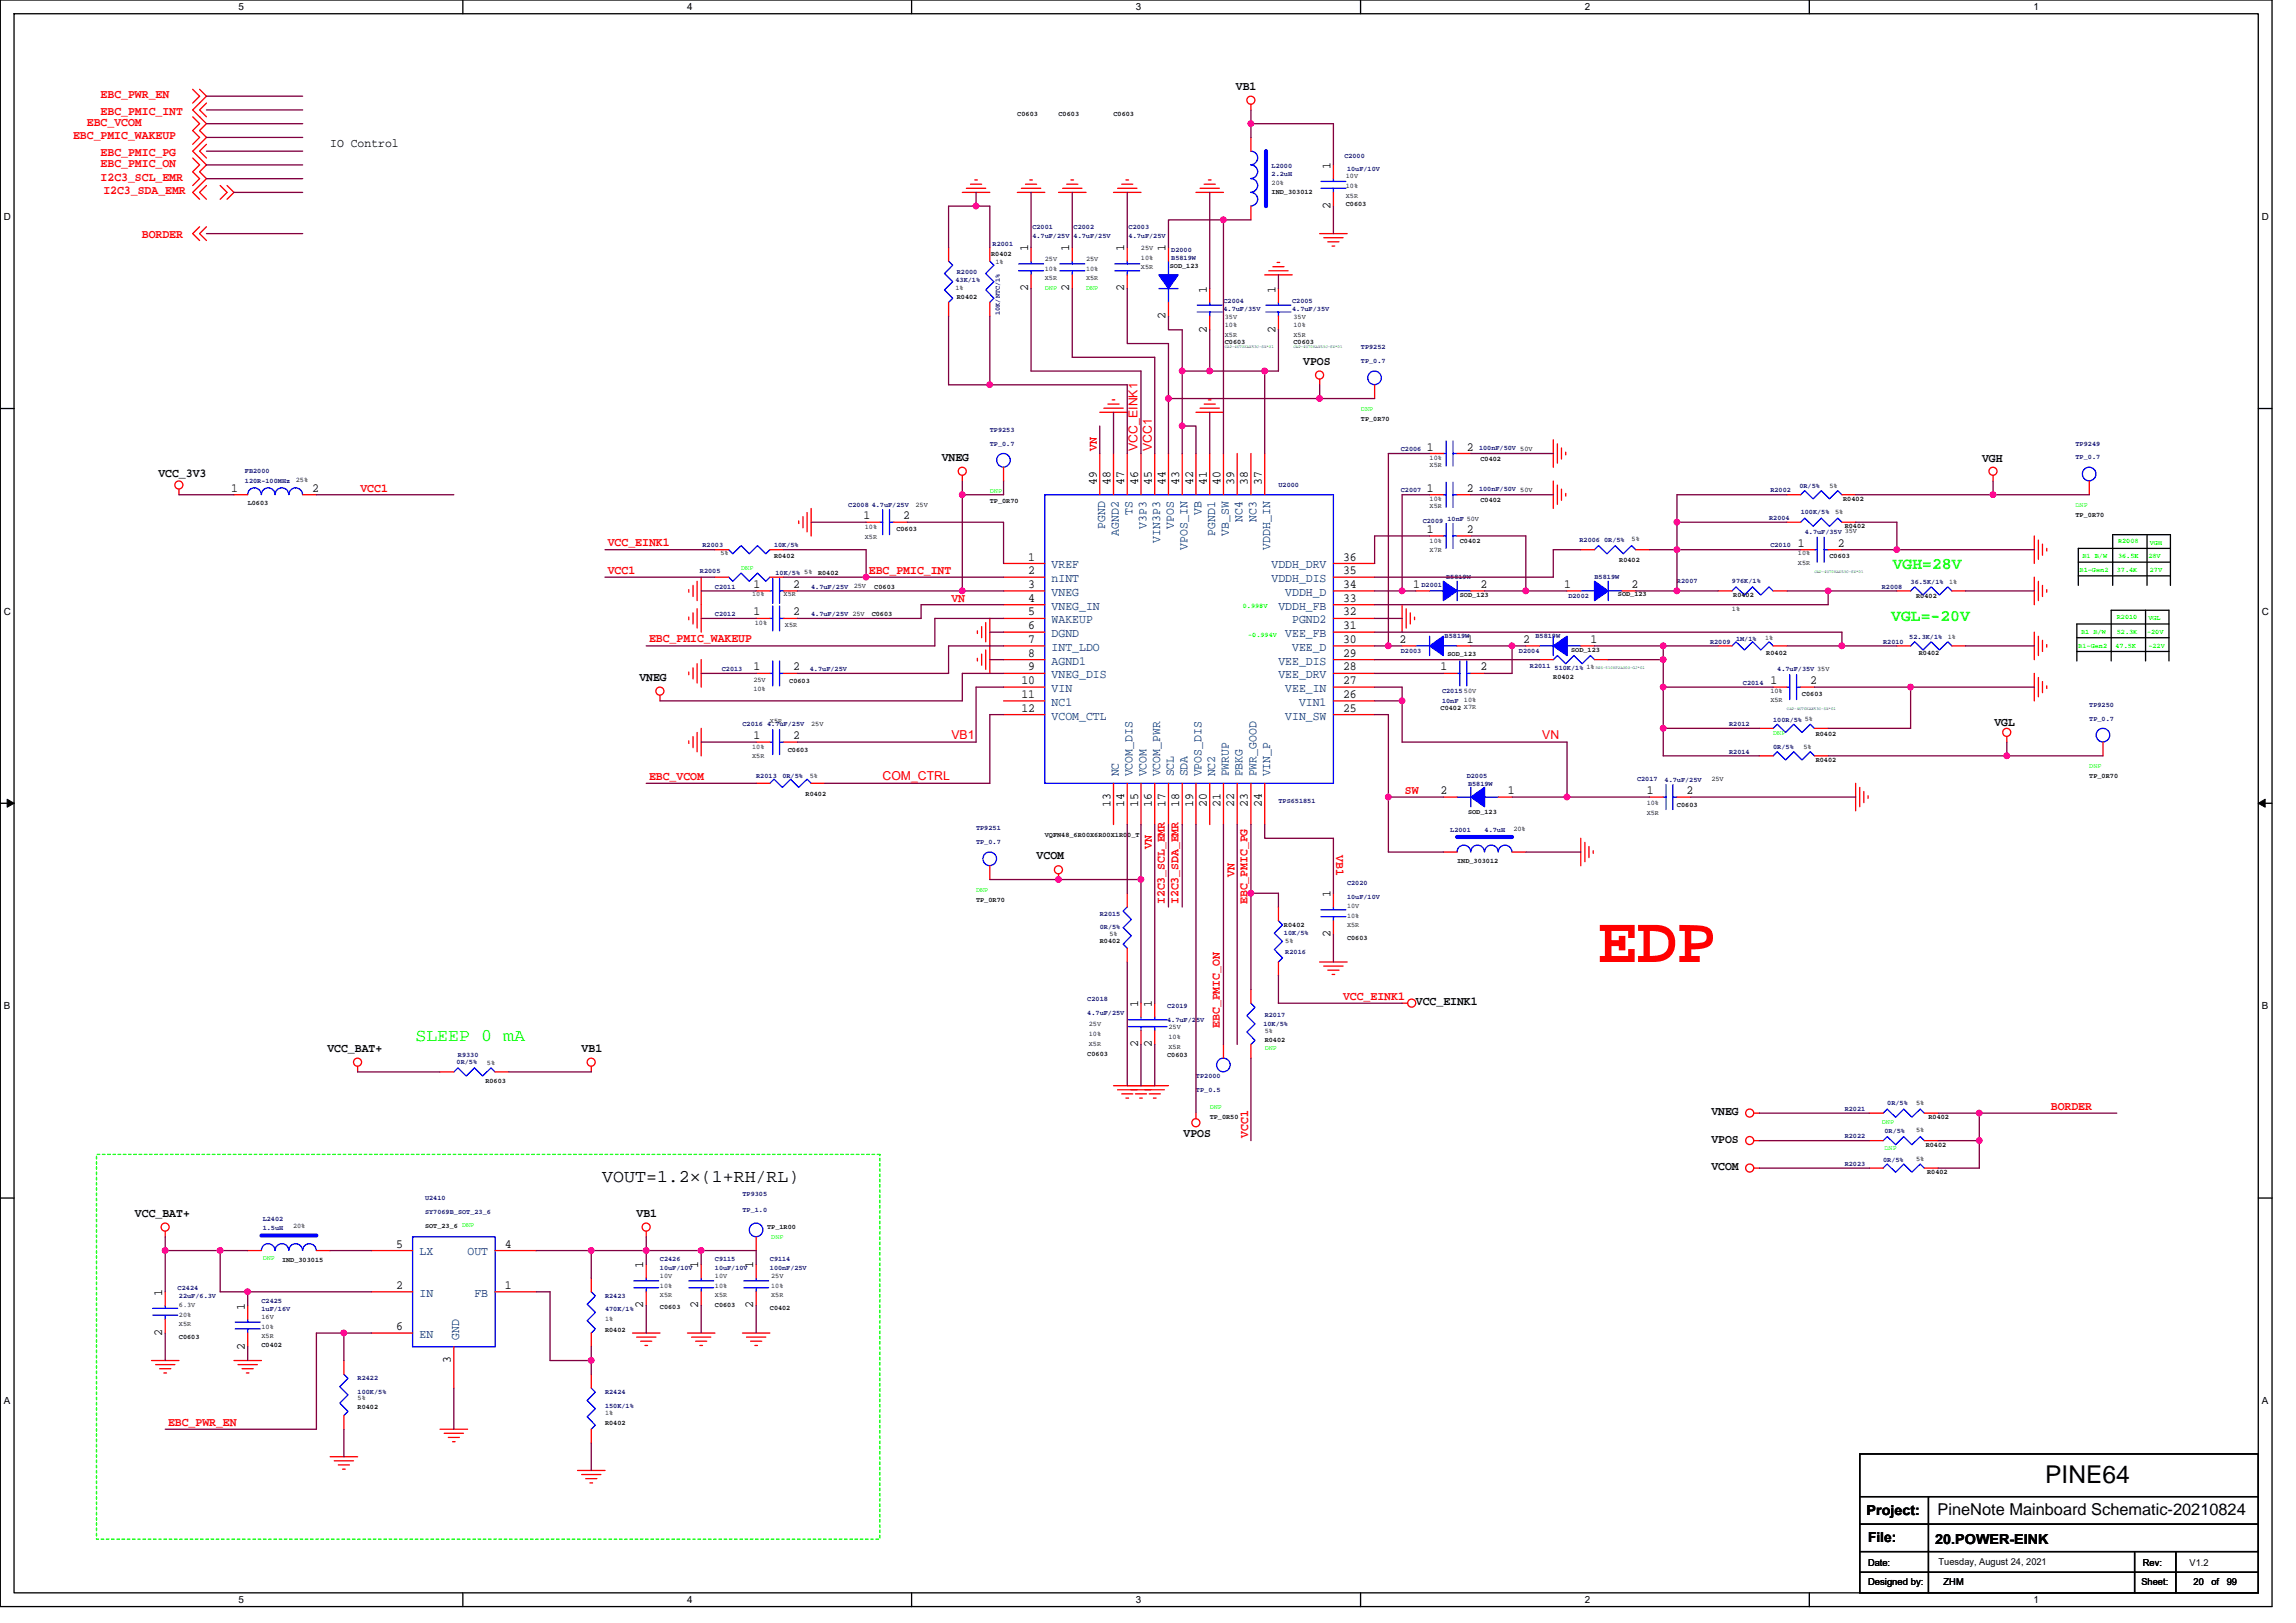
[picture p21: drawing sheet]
<svg xmlns="http://www.w3.org/2000/svg" width="297mm" height="210mm" viewBox="0 0 297 210" stroke-linecap="round" stroke-linejoin="round" font-family="sans-serif">
<defs><g id="words">
<text font-size="8.5" fill="#f00" x="206.6" y="124.5">EDP</text>
<text font-size="3.2" x="264.6" y="191.9">PINE64</text>
<text font-size="2.3" fill="#0f0" x="53.7" y="134.7">SLEEP 0 mA</text>
<text font-size="2.3" x="77.9" y="153">VOUT=1.2×(1+RH/RL)</text>
<g font-size="2.1" fill="#0f0">
<text x="244.9" y="73.6">VGH=28V</text>
<text x="244.7" y="80.4">VGL=-20V</text>
</g>
<text font-size="2.1" x="250.7" y="196">PineNote Mainboard Schematic-20210824</text>
<g font-size="1.8">
<text x="241.5" y="196">Project:</text>
<text x="241.7" y="199.5">File:</text>
<text x="250.4" y="199.7">20.POWER-EINK</text>
</g>
<g font-size="1.6">
<text x="159.9" y="11.6">VB1</text>
<text x="42.7" y="19">IO Control</text>
<text x="172.1" y="21.9" transform="rotate(-90 172.1 21.9)">1</text>
<text x="172.1" y="27" transform="rotate(-90 172.1 27)">2</text>
<text x="133" y="32.5" transform="rotate(-90 133 32.5)">1</text>
<text x="138.3" y="32.5" transform="rotate(-90 138.3 32.5)">1</text>
<text x="145.5" y="32.5" transform="rotate(-90 145.5 32.5)">1</text>
<text x="150.8" y="32.5" transform="rotate(-90 150.8 32.5)">1</text>
<text x="133" y="37.7" transform="rotate(-90 133 37.7)">2</text>
<text x="138.3" y="37.7" transform="rotate(-90 138.3 37.7)">2</text>
<text x="145.5" y="37.7" transform="rotate(-90 145.5 37.7)">2</text>
<text x="150.8" y="41.3" transform="rotate(-90 150.8 41.3)">2</text>
<text x="156.1" y="37.9" transform="rotate(-90 156.1 37.9)">1</text>
<text x="165" y="37.9" transform="rotate(-90 165 37.9)">1</text>
<text x="156.1" y="43" transform="rotate(-90 156.1 43)">2</text>
<text x="165" y="43" transform="rotate(-90 165 43)">2</text>
<text x="168.6" y="47.2">VPOS</text>
<text x="121.8" y="59.6">VNEG</text>
<text x="184.6" y="58.3">1</text>
<text x="189.8" y="58.3">2</text>
<text x="256.4" y="59.8">VGH</text>
<text x="20.5" y="61.8">VCC_3V3</text>
<text x="29.9" y="63.6">1</text>
<text x="40.4" y="63.6">2</text>
<text x="141.9" y="62.8" transform="rotate(-90 141.9 62.8)">49</text>
<text x="143.7" y="62.8" transform="rotate(-90 143.7 62.8)">48</text>
<text x="145.5" y="62.8" transform="rotate(-90 145.5 62.8)">47</text>
<text x="147.2" y="62.8" transform="rotate(-90 147.2 62.8)">46</text>
<text x="149" y="62.8" transform="rotate(-90 149 62.8)">45</text>
<text x="150.8" y="62.8" transform="rotate(-90 150.8 62.8)">44</text>
<text x="152.6" y="62.8" transform="rotate(-90 152.6 62.8)">43</text>
<text x="154.3" y="62.8" transform="rotate(-90 154.3 62.8)">42</text>
<text x="156.1" y="62.8" transform="rotate(-90 156.1 62.8)">41</text>
<text x="157.9" y="62.8" transform="rotate(-90 157.9 62.8)">40</text>
<text x="159.7" y="62.8" transform="rotate(-90 159.7 62.8)">39</text>
<text x="161.5" y="62.8" transform="rotate(-90 161.5 62.8)">38</text>
<text x="163.2" y="62.8" transform="rotate(-90 163.2 62.8)">37</text>
<text x="184.6" y="63.6">1</text>
<text x="189.8" y="63.6">2</text>
<text x="111.7" y="67.2">1</text>
<text x="116.9" y="67.2">2</text>
<text x="184.6" y="69">1</text>
<text x="189.8" y="69">2</text>
<text x="232.6" y="70.7">1</text>
<text x="237.8" y="70.7">2</text>
<text x="97.5" y="76.1">1</text>
<text x="102.6" y="76.1">2</text>
<text x="133" y="72.5">1</text>
<text x="133" y="74.3">2</text>
<text x="133" y="76.1">3</text>
<text x="133" y="77.9">4</text>
<text x="173.8" y="74.3">35</text>
<text x="173.8" y="72.5">36</text>
<text x="173.8" y="77.9">33</text>
<text x="173.8" y="76.1">34</text>
<text x="182.8" y="76.1">1</text>
<text x="191.5" y="76.1">2</text>
<text x="202.4" y="76.1">1</text>
<text x="211.1" y="76.1">2</text>
<text x="97.5" y="79.6">1</text>
<text x="102.6" y="79.6">2</text>
<text x="133" y="79.6">5</text>
<text x="133" y="81.4">6</text>
<text x="133" y="83.2">7</text>
<text x="173.8" y="83.2">30</text>
<text x="173.8" y="81.4">31</text>
<text x="173.8" y="79.6">32</text>
<text x="181" y="83.2">2</text>
<text x="189.8" y="83.2">1</text>
<text x="197" y="83.2">2</text>
<text x="205.8" y="83.2">1</text>
<text x="82.7" y="88.1">VNEG</text>
<text x="97.5" y="86.7">1</text>
<text x="102.6" y="86.7">2</text>
<text x="132.1" y="88.5">10</text>
<text x="133" y="85">8</text>
<text x="133" y="86.7">9</text>
<text x="173.8" y="88.5">27</text>
<text x="173.8" y="86.7">28</text>
<text x="173.8" y="85">29</text>
<text x="186.4" y="86.7">1</text>
<text x="191.5" y="86.7">2</text>
<text x="229" y="88.5">1</text>
<text x="234.2" y="88.5">2</text>
<text x="97.5" y="95.6">1</text>
<text x="102.6" y="95.6">2</text>
<text x="132.1" y="90.3">11</text>
<text x="132.1" y="92.1">12</text>
<text x="173.8" y="92.1">25</text>
<text x="173.8" y="90.3">26</text>
<text x="258" y="93.9">VGL</text>
<text x="143.7" y="104.4" transform="rotate(-90 143.7 104.4)">13</text>
<text x="145.5" y="104.4" transform="rotate(-90 145.5 104.4)">14</text>
<text x="147.2" y="104.4" transform="rotate(-90 147.2 104.4)">15</text>
<text x="149" y="104.4" transform="rotate(-90 149 104.4)">16</text>
<text x="150.8" y="104.4" transform="rotate(-90 150.8 104.4)">17</text>
<text x="152.6" y="104.4" transform="rotate(-90 152.6 104.4)">18</text>
<text x="154.3" y="104.4" transform="rotate(-90 154.3 104.4)">19</text>
<text x="156.1" y="104.4" transform="rotate(-90 156.1 104.4)">20</text>
<text x="157.9" y="104.4" transform="rotate(-90 157.9 104.4)">21</text>
<text x="159.7" y="104.4" transform="rotate(-90 159.7 104.4)">22</text>
<text x="161.5" y="104.4" transform="rotate(-90 161.5 104.4)">23</text>
<text x="163.2" y="104.4" transform="rotate(-90 163.2 104.4)">24</text>
<text x="186.4" y="102.7">2</text>
<text x="195.1" y="102.7">1</text>
<text x="213" y="102.7">1</text>
<text x="218.2" y="102.7">2</text>
<text x="134.1" y="111.2">VCOM</text>
<text x="172.1" y="116.1" transform="rotate(-90 172.1 116.1)">1</text>
<text x="172.1" y="121.3" transform="rotate(-90 172.1 121.3)">2</text>
<text x="147.2" y="130.3" transform="rotate(-90 147.2 130.3)">1</text>
<text x="149" y="130.3" transform="rotate(-90 149 130.3)">1</text>
<text x="183.2" y="130">VCC_EINK1</text>
<text x="42.4" y="136.1">VCC_BAT+</text>
<text x="75.2" y="136.1">VB1</text>
<text x="147.2" y="135.5" transform="rotate(-90 147.2 135.5)">2</text>
<text x="149" y="135.5" transform="rotate(-90 149 135.5)">2</text>
<text x="153.1" y="147.1">VPOS</text>
<text x="221.4" y="147.8">VPOS</text>
<text x="221.4" y="144.3">VNEG</text>
<text x="221.4" y="151.4">VCOM</text>
<text x="17.5" y="157.4">VCC_BAT+</text>
<text x="51.2" y="161.4">5</text>
<text x="65.3" y="161.4">4</text>
<text x="82.4" y="157.4">VB1</text>
<text x="21" y="167.7" transform="rotate(-90 21 167.7)">1</text>
<text x="51.2" y="166.8">2</text>
<text x="65.3" y="166.8">1</text>
<text x="83.2" y="164.1" transform="rotate(-90 83.2 164.1)">1</text>
<text x="90.3" y="164.1" transform="rotate(-90 90.3 164.1)">1</text>
<text x="97.4" y="164.1" transform="rotate(-90 97.4 164.1)">1</text>
<text x="21" y="172.8" transform="rotate(-90 21 172.8)">2</text>
<text x="31.7" y="169.4" transform="rotate(-90 31.7 169.4)">1</text>
<text x="51.2" y="172.1">6</text>
<text x="83.2" y="169.3" transform="rotate(-90 83.2 169.3)">2</text>
<text x="90.3" y="169.3" transform="rotate(-90 90.3 169.3)">2</text>
<text x="97.4" y="169.3" transform="rotate(-90 97.4 169.3)">2</text>
<text x="31.7" y="174.6" transform="rotate(-90 31.7 174.6)">2</text>
<text x="58.3" y="176.4" transform="rotate(-90 58.3 176.4)">3</text>
</g>
<g font-size="1.6" fill="#f00">
<text x="11.2" y="16.3">EBC_VCOM</text>
<text x="13" y="12.7">EBC_PWR_EN</text>
<text x="13" y="14.8">EBC_PMIC_INT</text>
<text x="9.5" y="18">EBC_PMIC_WAKEUP</text>
<text x="13" y="21.6">EBC_PMIC_ON</text>
<text x="13" y="23.4">I2C3_SCL_EMR</text>
<text x="13" y="20.2">EBC_PMIC_PG</text>
<text x="13.4" y="25.1">I2C3_SDA_EMR</text>
<text x="18.3" y="30.8">BORDER</text>
<text x="141.9" y="58.3" transform="rotate(-90 141.9 58.3)">VN</text>
<text x="147.1" y="58.3" transform="rotate(-90 147.1 58.3)">VCC_EINK1</text>
<text x="149" y="58.3" transform="rotate(-90 149 58.3)">VCC1</text>
<text x="46.6" y="63.6">VCC1</text>
<text x="78.6" y="70.7">VCC_EINK1</text>
<text x="78.6" y="74.3">VCC1</text>
<text x="112.4" y="74.2">EBC_PMIC_INT</text>
<text x="123.1" y="77.9">VN</text>
<text x="84" y="83.1">EBC_PMIC_WAKEUP</text>
<text x="123.1" y="95.7">VB1</text>
<text x="199.5" y="95.7">VN</text>
<text x="84" y="100.9">EBC_VCOM</text>
<text x="114.2" y="100.9">COM_CTRL</text>
<text x="181.8" y="102.8">SW</text>
<text x="149" y="109.9" transform="rotate(-90 149 109.9)">VN</text>
<text x="159.7" y="113.4" transform="rotate(-90 159.7 113.4)">VN</text>
<text x="172.9" y="110.6" transform="rotate(90 172.9 110.6)">VB1</text>
<text x="150.7" y="117" transform="rotate(-90 150.7 117)">I2C3_SCL_EMR</text>
<text x="152.5" y="117" transform="rotate(-90 152.5 117)">I2C3_SDA_EMR</text>
<text x="161.4" y="117" transform="rotate(-90 161.4 117)">EBC_PMIC_PG</text>
<text x="173.8" y="129.3">VCC_EINK1</text>
<text x="157.8" y="133" transform="rotate(-90 157.8 133)">EBC_PMIC_ON</text>
<text x="265.3" y="143.7">BORDER</text>
<text x="161.5" y="147.2" transform="rotate(-90 161.5 147.2)">VCC1</text>
<text x="21.7" y="184.4">EBC_PWR_EN</text>
</g>
<g font-size="1.6" fill="#004080">
<text x="143" y="68.5" transform="rotate(-90 143 68.5)">PGND</text>
<text x="144.8" y="69.3" transform="rotate(-90 144.8 69.3)">AGND2</text>
<text x="146.5" y="66.7" transform="rotate(-90 146.5 66.7)">TS</text>
<text x="148.3" y="68.5" transform="rotate(-90 148.3 68.5)">V3P3</text>
<text x="150.1" y="70.2" transform="rotate(-90 150.1 70.2)">VIN3P3</text>
<text x="151.9" y="68.5" transform="rotate(-90 151.9 68.5)">VPOS</text>
<text x="153.6" y="71.1" transform="rotate(-90 153.6 71.1)">VPOS_IN</text>
<text x="155.4" y="66.7" transform="rotate(-90 155.4 66.7)">VB</text>
<text x="157.2" y="69.3" transform="rotate(-90 157.2 69.3)">PGND1</text>
<text x="159" y="69.3" transform="rotate(-90 159 69.3)">VB_SW</text>
<text x="160.8" y="67.6" transform="rotate(-90 160.8 67.6)">NC4</text>
<text x="162.5" y="67.6" transform="rotate(-90 162.5 67.6)">NC3</text>
<text x="164.3" y="71.1" transform="rotate(-90 164.3 71.1)">VDDH_IN</text>
<text x="136.1" y="73.5">VREF</text>
<text x="136.1" y="75.3">nINT</text>
<text x="136.1" y="77.1">VNEG</text>
<text x="164.5" y="75.3">VDDH_DIS</text>
<text x="164.5" y="73.5">VDDH_DRV</text>
<text x="166.3" y="77.1">VDDH_D</text>
<text x="136.1" y="78.9">VNEG_IN</text>
<text x="136.1" y="80.6">WAKEUP</text>
<text x="136.1" y="82.4">DGND</text>
<text x="165.4" y="78.9">VDDH_FB</text>
<text x="166.3" y="82.4">VEE_FB</text>
<text x="167.2" y="80.6">PGND2</text>
<text x="136.1" y="84.2">INT_LDO</text>
<text x="136.1" y="86">AGND1</text>
<text x="136.1" y="87.8">VNEG_DIS</text>
<text x="136.1" y="89.5">VIN</text>
<text x="165.4" y="87.8">VEE_DRV</text>
<text x="165.4" y="86">VEE_DIS</text>
<text x="166.3" y="89.5">VEE_IN</text>
<text x="167.2" y="84.2">VEE_D</text>
<text x="136.1" y="91.3">NC1</text>
<text x="136.1" y="93.1">VCOM_CTL</text>
<text x="166.3" y="93.1">VIN_SW</text>
<text x="168.1" y="91.3">VIN1</text>
<text x="144.8" y="100.5" transform="rotate(-90 144.8 100.5)">NC</text>
<text x="146.5" y="100.5" transform="rotate(-90 146.5 100.5)">VCOM_DIS</text>
<text x="148.3" y="100.5" transform="rotate(-90 148.3 100.5)">VCOM</text>
<text x="150.1" y="100.5" transform="rotate(-90 150.1 100.5)">VCOM_PWR</text>
<text x="151.9" y="100.5" transform="rotate(-90 151.9 100.5)">SCL</text>
<text x="153.6" y="100.5" transform="rotate(-90 153.6 100.5)">SDA</text>
<text x="155.4" y="100.5" transform="rotate(-90 155.4 100.5)">VPOS_DIS</text>
<text x="157.2" y="100.5" transform="rotate(-90 157.2 100.5)">NC2</text>
<text x="159" y="100.5" transform="rotate(-90 159 100.5)">PWRUP</text>
<text x="160.8" y="100.5" transform="rotate(-90 160.8 100.5)">PBKG</text>
<text x="162.5" y="100.5" transform="rotate(-90 162.5 100.5)">PWR_GOOD</text>
<text x="164.3" y="100.5" transform="rotate(-90 164.3 100.5)">VIN_P</text>
<text x="54.3" y="162.4">LX</text>
<text x="54.3" y="167.8">IN</text>
<text x="60.5" y="162.4">OUT</text>
<text x="61.4" y="167.8">FB</text>
<text x="54.3" y="173.1">EN</text>
<text x="59.4" y="173.4" transform="rotate(-90 59.4 173.4)">GND</text>
</g>
<g font-size="1.3">
<text x="30.8" y="1.3">5</text>
<text x="88.9" y="1.3">4</text>
<text x="147" y="1.3">3</text>
<text x="205" y="1.3">2</text>
<text x="263.1" y="1.3">1</text>
<text x=".5" y="28.4">D</text>
<text x="292.6" y="28.4">D</text>
<text x=".5" y="79.5">C</text>
<text x="292.6" y="79.5">C</text>
<text x=".5" y="130.6">B</text>
<text x="292.6" y="130.6">B</text>
<text x=".5" y="181.7">A</text>
<text x="292.6" y="181.7">A</text>
<text x="30.8" y="207.4">5</text>
<text x="88.9" y="207.4">4</text>
<text x="147" y="207.4">3</text>
<text x="205" y="207.4">2</text>
<text x="263.1" y="207.4">1</text>
</g>
<g font-size="1.2">
<text x="241.7" y="202.6">Date:</text>
<text x="250.8" y="202.5">Tuesday, August 24, 2021</text>
<text x="277.2" y="202.6">Rev:</text>
<text x="283.3" y="202.6">V1.2</text>
<text x="241.7" y="205.1">Designed by:</text>
<text x="251.5" y="205.1">ZHM</text>
<text x="277" y="205.1">Sheet:</text>
<text x="283.8" y="205.1">20</text>
<text x="286.1" y="205.1">of</text>
<text x="288.1" y="205.1">99</text>
</g>
<g font-size=".9">
<text x="131.6" y="15">C0603</text>
<text x="136.9" y="15">C0603</text>
<text x="144.1" y="15">C0603</text>
<text x="164.5" y="24">20%</text>
<text x="174.1" y="23.1">10V</text>
<text x="164.5" y="25.1">IND_303012</text>
<text x="174.1" y="26.7">C0603</text>
<text x="174.1" y="24.3">10%</text>
<text x="174.1" y="25.6">X5R</text>
<text x="128.2" y="33.1">R0402</text>
<text x="128.8" y="34.1">1%</text>
<text x="135.2" y="33.8">25V</text>
<text x="135.2" y="35">10%</text>
<text x="140.5" y="33.8">25V</text>
<text x="140.5" y="35">10%</text>
<text x="147.6" y="32.3">25V</text>
<text x="147.6" y="33.6">10%</text>
<text x="147.6" y="34.8">X5R</text>
<text x="151.3" y="34.7">SOD_123</text>
<text x="123.6" y="37.5">1%</text>
<text x="123.8" y="38.6">R0402</text>
<text x="135.2" y="36.3">X5R</text>
<text x="140.5" y="36.3">X5R</text>
<text x="158.5" y="41.2">35V</text>
<text x="167.3" y="41.2">35V</text>
<text x="158.5" y="44.5">C0603</text>
<text x="158.5" y="42.3">10%</text>
<text x="158.5" y="43.5">X5R</text>
<text x="167.3" y="44.5">C0603</text>
<text x="167.3" y="42.3">10%</text>
<text x="167.3" y="43.5">X5R</text>
<text x="176.1" y="54.5">TP_0R70</text>
<text x="185" y="59.5">10%</text>
<text x="191.5" y="59.6">C0402</text>
<text x="32" y="65.3">L0603</text>
<text x="38.3" y="62.4">25%</text>
<text x="118.4" y="65.6">25V</text>
<text x="128.1" y="65.1">TP_0R70</text>
<text x="185" y="64.9">10%</text>
<text x="185" y="65.8">X5R</text>
<text x="185" y="60.4">X5R</text>
<text x="191.5" y="64.9">C0402</text>
<text x="236.7" y="63.1">5%</text>
<text x="238.5" y="64.8">R0402</text>
<text x="93.2" y="71.8">5%</text>
<text x="111.9" y="68.4">10%</text>
<text x="111.9" y="69.7">X5R</text>
<text x="116" y="68.7">C0603</text>
<text x="185" y="70.2">10%</text>
<text x="185" y="71.5">X7R</text>
<text x="188.9" y="70.3">C0402</text>
<text x="211.1" y="70">5%</text>
<text x="232.6" y="71.8">10%</text>
<text x="237.4" y="66.5">5%</text>
<text x="238.7" y="68.3">R0402</text>
<text x="268.5" y="66.9">TP_0R70</text>
<text x="97.3" y="77.2">10%</text>
<text x="100.1" y="72.2">R0402</text>
<text x="101.4" y="77.2">X5R</text>
<text x="105.8" y="74.4">R0402</text>
<text x="110.4" y="76.1">25V</text>
<text x="113.1" y="76.2">C0603</text>
<text x="188.9" y="77.2">SOD_123</text>
<text x="209.3" y="77">SOD_123</text>
<text x="209.5" y="72.8">R0402</text>
<text x="224.2" y="77.2">R0402</text>
<text x="232.6" y="73.1">X5R</text>
<text x="236.7" y="72.2">C0603</text>
<text x="247.9" y="77.4">R0402</text>
<text x="252.2" y="75.5">1%</text>
<text x="97.7" y="80.9">10%</text>
<text x="101.6" y="81.1">X5R</text>
<text x="112.8" y="79.7">C0603</text>
<text x="224.1" y="79.1">1%</text>
<text x="228.3" y="82.8">1%</text>
<text x="252" y="82.7">1%</text>
<text x="97.5" y="88.2">25V</text>
<text x="97.5" y="89.4">10%</text>
<text x="102.1" y="88.4">C0603</text>
<text x="187.3" y="84.9">SOD_123</text>
<text x="189.4" y="89.6">50V</text>
<text x="201" y="87.9">R0402</text>
<text x="203.3" y="84.3">SOD_123</text>
<text x="228.5" y="84.7">R0402</text>
<text x="229" y="89.6">10%</text>
<text x="248.2" y="84.7">R0402</text>
<text x="99.6" y="93.5">X5R</text>
<text x="104.9" y="93.9">25V</text>
<text x="186.4" y="91.8">C0402 X7R</text>
<text x="189.4" y="90.8">10%</text>
<text x="229" y="90.8">X5R</text>
<text x="233.1" y="90">C0603</text>
<text x="234.9" y="95.2">R0402</text>
<text x="97.3" y="96.9">10%</text>
<text x="97.3" y="98.1">X5R</text>
<text x="101.9" y="97.3">C0603</text>
<text x="104.8" y="100.6">5%</text>
<text x="221.4" y="101">25V</text>
<text x="233.3" y="96.9">5%</text>
<text x="234.9" y="98.6">R0402</text>
<text x="270.3" y="100.7">TP_0R70</text>
<text x="104.2" y="103">R0402</text>
<text x="189.9" y="105.3">SOD_123</text>
<text x="195.8" y="107.5">20%</text>
<text x="213" y="104.2">10%</text>
<text x="213" y="105.4">X5R</text>
<text x="217" y="104.4">C0603</text>
<text x="135.2" y="108.3">VQFN48_6R00X6R00X1R00_T</text>
<text x="188.5" y="111.7">IND_303012</text>
<text x="126.3" y="116.7">TP_0R70</text>
<text x="166.1" y="119.9">R0402</text>
<text x="174.3" y="117.5">10V</text>
<text x="174.3" y="118.8">10%</text>
<text x="174.3" y="120">X5R</text>
<text x="142.3" y="122">R0402</text>
<text x="143.5" y="121.1">5%</text>
<text x="166.3" y="122">5%</text>
<text x="174.3" y="121.7">C0603</text>
<text x="63" y="137.8">5%</text>
<text x="140.7" y="136.6">C0603</text>
<text x="140.9" y="132.8">25V</text>
<text x="140.9" y="134">10%</text>
<text x="140.9" y="135.3">X5R</text>
<text x="151" y="136.8">C0603</text>
<text x="151.2" y="133.2">25V</text>
<text x="151.2" y="134.4">10%</text>
<text x="151.2" y="135.7">X5R</text>
<text x="163.6" y="134.8">R0402</text>
<text x="163.6" y="133.7">5%</text>
<text x="62.8" y="140.2">R0603</text>
<text x="247.9" y="142.9">5%</text>
<text x="156.5" y="144.8">TP_0R50</text>
<text x="247.9" y="146.5">5%</text>
<text x="249.1" y="148.3">R0402</text>
<text x="249.5" y="144.8">R0402</text>
<text x="247.9" y="150.2">5%</text>
<text x="249.3" y="151.9">R0402</text>
<text x="37.9" y="158.9">20%</text>
<text x="55" y="158.8">SOT_23_6 DNP</text>
<text x="99.2" y="159">TP_1R00</text>
<text x="36.5" y="163.3">IND_303015</text>
<text x="85.4" y="165.3">10V</text>
<text x="85.4" y="166.6">10%</text>
<text x="85.4" y="167.8">X5R</text>
<text x="92.5" y="165.3">10V</text>
<text x="92.5" y="166.6">10%</text>
<text x="92.5" y="167.8">X5R</text>
<text x="99.8" y="165.3">25V</text>
<text x="99.8" y="166.6">10%</text>
<text x="99.8" y="167.8">X5R</text>
<text x="23.2" y="173.2">C0603</text>
<text x="23.2" y="169.1">6.3V</text>
<text x="23.2" y="170.3">20%</text>
<text x="23.2" y="171.6">X5R</text>
<text x="33.8" y="170.7">16V</text>
<text x="33.8" y="171.9">10%</text>
<text x="33.8" y="173.2">X5R</text>
<text x="78.3" y="172.3">R0402</text>
<text x="78.3" y="170.9">1%</text>
<text x="85.4" y="169.3">C0603</text>
<text x="92.5" y="169.1">C0603</text>
<text x="99.6" y="169.5">C0402</text>
<text x="33.8" y="174.3">C0402</text>
<text x="46.3" y="182.3">R0402</text>
<text x="46.3" y="181.2">5%</text>
<text x="78.3" y="184.4">R0402</text>
<text x="78.3" y="183.1">1%</text>
</g>
<g font-size=".9" fill="#000080">
<text x="164.5" y="21.7">L2000</text>
<text x="164.5" y="22.8">2.2uH</text>
<text x="173.9" y="20.5">C2000</text>
<text x="174.3" y="22.1">10uF/10V</text>
<text x="133.6" y="29.6">C2001</text>
<text x="138.9" y="29.6">C2002</text>
<text x="146" y="29.6">C2003</text>
<text x="123.8" y="35.4">R2000</text>
<text x="128.4" y="31.9">R2001</text>
<text x="133.6" y="30.8">4.7uF/25V</text>
<text x="138.9" y="30.8">4.7uF/25V</text>
<text x="146" y="30.8">4.7uF/25V</text>
<text x="151.5" y="32.6">D2000</text>
<text x="151.5" y="33.7">B5819W</text>
<text x="123.6" y="36.5">43K/1%</text>
<text x="129.3" y="40.7" transform="rotate(-90 129.3 40.7)">10K/NTC/1%</text>
<text x="158.3" y="39.2">C2004</text>
<text x="158.3" y="40.2">4.7uF/35V</text>
<text x="167.2" y="39.2">C2005</text>
<text x="167.2" y="40.2">4.7uF/35V</text>
<text x="176.1" y="45.2">TP9252</text>
<text x="176.1" y="47">TP_0.7</text>
<text x="128.1" y="55.9">TP9253</text>
<text x="128.1" y="57.7">TP_0.7</text>
<text x="181.2" y="58.4">C2006</text>
<text x="191.3" y="58.2">100nF/50V 50V</text>
<text x="268.5" y="57.7">TP9249</text>
<text x="268.5" y="59.4">TP_0.7</text>
<text x="31.7" y="61.2">FB2000</text>
<text x="31.7" y="62.5">120R-100MHz</text>
<text x="109.7" y="65.7">C2008 4.7uF/25V</text>
<text x="165.4" y="63">U2000</text>
<text x="181.2" y="63.7">C2007</text>
<text x="191.3" y="63.5">100nF/50V 50V</text>
<text x="229" y="63.7">R2002</text>
<text x="232.8" y="63.2">0R/5%</text>
<text x="90.9" y="70.8">R2003</text>
<text x="100.1" y="70.8">10K/5%</text>
<text x="184.1" y="67.6">C2009</text>
<text x="187.3" y="67.4">10nF 50V</text>
<text x="204.3" y="70.1">R2006 0R/5%</text>
<text x="228.9" y="67.3">R2004</text>
<text x="229" y="70.8">C2010</text>
<text x="233" y="66.5">100K/5%</text>
<text x="233.5" y="69">4.7uF/35V 35V</text>
<text x="90.5" y="74.2">R2005</text>
<text x="92.5" y="76.2">C2011</text>
<text x="100.3" y="74.4">10K/5% 5%</text>
<text x="104.9" y="76.2">4.7uF/25V</text>
<text x="183.9" y="76">D2001</text>
<text x="187.1" y="74.9">B5819W</text>
<text x="202.9" y="77.4">D2002</text>
<text x="206.3" y="74.9">B5819W</text>
<text x="217" y="75.4">R2007</text>
<text x="224.1" y="75.4">976K/1%</text>
<text x="243.5" y="76.2">R2008</text>
<text x="247.2" y="75.6">36.5K/1%</text>
<text x="92.5" y="79.7">C2012</text>
<text x="104.9" y="79.7">4.7uF/25V 25V</text>
<text x="186.9" y="82.5">B5819W</text>
<text x="198.6" y="82.5">B5819W</text>
<text x="221.2" y="83.3">R2009</text>
<text x="224.6" y="82.9">1M/1%</text>
<text x="243.6" y="83.3">R2010</text>
<text x="247" y="82.7">52.3K/1%</text>
<text x="93.4" y="86.8">C2013</text>
<text x="104.8" y="86.8">4.7uF/25V</text>
<text x="181.2" y="84.5">D2003</text>
<text x="186.6" y="89.7">C2015</text>
<text x="196.5" y="84.5">D2004</text>
<text x="197.9" y="86.5">R2011</text>
<text x="201.1" y="86.6">510K/1% 1%</text>
<text x="225.5" y="88.6">C2014</text>
<text x="229.9" y="86.8">4.7uF/35V 35V</text>
<text x="96.1" y="93.9">C2016 4.7uF/25V</text>
<text x="186.6" y="90.9">10nF</text>
<text x="223.7" y="93.9">R2012</text>
<text x="229.4" y="93.4">100R/5% 5%</text>
<text x="270.3" y="91.4">TP9250</text>
<text x="270.3" y="93.2">TP_0.7</text>
<text x="97.8" y="100.7">R2013</text>
<text x="101.2" y="100.7">0R/5%</text>
<text x="189.8" y="100.7">D2005</text>
<text x="189.9" y="101.7">B5819W</text>
<text x="211.8" y="101">C2017</text>
<text x="215.3" y="101.2">4.7uF/25V</text>
<text x="223.7" y="97.5">R2014</text>
<text x="229.4" y="96.9">0R/5%</text>
<text x="126.3" y="107.4">TP9251</text>
<text x="165.4" y="103.9">TPS651851</text>
<text x="187.6" y="107.6">L2001</text>
<text x="192.1" y="107.6">4.7uH</text>
<text x="126.3" y="109.2">TP_0.7</text>
<text x="142.3" y="118.5">R2015</text>
<text x="174.3" y="114.6">C2020</text>
<text x="174.3" y="116.3">10uF/10V</text>
<text x="142.3" y="120.2">0R/5%</text>
<text x="166.1" y="120.9">10K/5%</text>
<text x="166.3" y="123.4">R2016</text>
<text x="140.7" y="129.5">C2018</text>
<text x="140.7" y="131.3">4.7uF/25V</text>
<text x="151" y="130.4">C2019</text>
<text x="163.6" y="131.6">R2017</text>
<text x="59.1" y="137.7">0R/5%</text>
<text x="59.2" y="136.8">R9330</text>
<text x="151" y="132.2">4.7uF/25V</text>
<text x="163.4" y="132.7">10K/5%</text>
<text x="154.7" y="139.4">TP2000</text>
<text x="154.7" y="141.2">TP_0.5</text>
<text x="238.7" y="143.7">R2021</text>
<text x="244.2" y="143">0R/5%</text>
<text x="238.7" y="147.3">R2022</text>
<text x="243.8" y="146.6">0R/5%</text>
<text x="55" y="155.3">U2410</text>
<text x="96.1" y="154.7">TP9305</text>
<text x="238.7" y="150.8">R2023</text>
<text x="243.6" y="150.3">0R/5%</text>
<text x="34" y="157.9">L2402</text>
<text x="34" y="159.2">1.5uH</text>
<text x="55" y="157.1">SY7069B_SOT_23_6</text>
<text x="96.1" y="156.9">TP_1.0</text>
<text x="23" y="166.8">C2424</text>
<text x="23.2" y="167.9">22uF/6.3V</text>
<text x="78.3" y="167.9">R2423</text>
<text x="85.4" y="163.1">C2426</text>
<text x="85.4" y="164.3">10uF/10V</text>
<text x="92.5" y="163.1">C9115</text>
<text x="92.5" y="164.3">10uF/10V</text>
<text x="99.6" y="163.1">C9114</text>
<text x="99.6" y="164.3">100nF/25V</text>
<text x="33.8" y="168.6">C2425</text>
<text x="33.8" y="169.7">1uF/16V</text>
<text x="78.3" y="169.7">470K/1%</text>
<text x="46.3" y="178.6">R2422</text>
<text x="46.3" y="180.3">100K/5%</text>
<text x="78.3" y="180.3">R2424</text>
<text x="78.3" y="182.1">150K/1%</text>
</g>
<g font-size=".9" fill="#0f0">
<text x="135.2" y="37.5">DNP</text>
<text x="140.5" y="37.5">DNP</text>
<text x="176.1" y="53.1">DNP</text>
<text x="128.1" y="63.8">DNP</text>
<text x="268.5" y="65.6">DNP</text>
<text x="274" y="70.3">R2008</text>
<text x="278.1" y="70.5">VGH</text>
<text x="95.9" y="73.8">DNP</text>
<text x="269" y="74">B1-Gen2</text>
<text x="269.4" y="72.2">B1 B/W</text>
<text x="273.9" y="74">37.4K</text>
<text x="274" y="72.2">36.5K</text>
<text x="277.9" y="72.2">28V</text>
<text x="278.1" y="74">27V</text>
<text x="160.8" y="78.6">0.998V</text>
<text x="161.5" y="82.4">-0.994V</text>
<text x="268.9" y="83.8">B1-Gen2</text>
<text x="269.2" y="82">B1 B/W</text>
<text x="273.7" y="83.8">47.5K</text>
<text x="273.9" y="82">52.3K</text>
<text x="273.9" y="80.1">R2010</text>
<text x="277.8" y="82">-20V</text>
<text x="277.9" y="80.2">VGL</text>
<text x="277.9" y="83.8">-22V</text>
<text x="229.4" y="95.1">DNP</text>
<text x="270.3" y="99.4">DNP</text>
<text x="126.3" y="115.4">DNP</text>
<text x="163.6" y="135.8">DNP</text>
<text x="156.5" y="143.5">DNP</text>
<text x="243.5" y="145.4">DNP</text>
<text x="243.8" y="148.8">DNP</text>
<text x="99.8" y="160.4">DNP</text>
<text x="34" y="163">DNP</text>
</g>
<g font-size=".5" fill="#008000">
<text x="158.5" y="45.1">CAP-4U70KAX53C-SX*01</text>
<text x="167.3" y="45.1">CAP-4U70KAX53C-SX*01</text>
<text x="234.7" y="74.1">CAP-4U70KAX53C-SX*01</text>
<text x="206.5" y="86.5">RES-510KF2A000-GJ*01</text>
<text x="231.2" y="91.9">CAP-4U70KAX53C-SX*01</text>
</g>
</g></defs>
<path d="M0 0h293.9v207.9h-293.9zM1.8 1.8h290.4v204.3h-290.4z" fill="none" stroke="#000" stroke-width=".17"/>
<g fill="#fff">
<path d="M30.8 .2h.7v1.4h-.7z"/>
<path d="M30.8 206.3h.7v1.4h-.7z"/>
</g>
<path d="M59.9 0v1.8M59.9 206.1v1.8" fill="none" stroke="#000" stroke-width=".17"/>
<g fill="#fff">
<path d="M88.9 .2h.7v1.4h-.7z"/>
<path d="M88.9 206.3h.7v1.4h-.7z"/>
</g>
<path d="M117.9 0v1.8M117.9 206.1v1.8" fill="none" stroke="#000" stroke-width=".17"/>
<g fill="#fff">
<path d="M147 .2h.7v1.4h-.7z"/>
<path d="M147 206.3h.7v1.4h-.7z"/>
</g>
<path d="M176 0v1.8M176 206.1v1.8" fill="none" stroke="#000" stroke-width=".17"/>
<g fill="#fff">
<path d="M205 .2h.7v1.4h-.7z"/>
<path d="M205 206.3h.7v1.4h-.7z"/>
</g>
<path d="M234.1 0v1.8M234.1 206.1v1.8" fill="none" stroke="#000" stroke-width=".17"/>
<g fill="#fff">
<path d="M263.1 .2h.7v1.4h-.7z"/>
<path d="M263.1 206.3h.7v1.4h-.7z"/>
<path d="M.5 27.3h.9v1.4h-.9z"/>
<path d="M292.6 27.3h.9v1.4h-.9z"/>
<path d="M.5 78.4h.9v1.4h-.9z"/>
<path d="M292.6 78.4h.9v1.4h-.9z"/>
</g>
<path d="M0 52.9h1.8M292.2 52.9h1.7" fill="none" stroke="#000" stroke-width=".17"/>
<g fill="#fff">
<path d="M.5 129.5h.8v1.4h-.8z"/>
<path d="M292.6 129.5h.9v1.4h-.9z"/>
</g>
<path d="M0 103.9h1.8M292.2 103.9h1.7" fill="none" stroke="#000" stroke-width=".17"/>
<g fill="#000" stroke="#000" stroke-width=".13">
<path d="M.9 103.4l.9 .5-.9 .5z" fill-rule="evenodd"/>
<path d="M292.2 103.9l.8-.5v1z" fill-rule="evenodd"/>
</g>
<g fill="#fff">
<path d="M.5 180.5h.8v1.4h-.8z"/>
<path d="M292.6 180.5h.9v1.4h-.9z"/>
</g>
<g fill="none" stroke="#000" stroke-width=".17">
<path d="M268.9 72.7h11.9M268.9 74.5h11.9M273.3 75.7v-6.5h7.5v6.5M277.6 79v6.5M277.8 69.2v6.5M280.8 71h-11.9v4.7M268.7 82.5h11.9M268.7 84.3h11.9M273.1 85.5v-6.5h7.5v6.5M280.6 80.7h-11.9v4.8M0 155h1.8M292.2 155h1.7"/>
<path d="M240.6 193.6h51.6M240.6 197.2h51.6M240.6 188.1h51.6v18h-51.6zM249.5 193.6v12.5M240.6 200.7h51.6M240.6 203.4h51.6M276.2 200.7v5.4M281.5 200.7v5.4"/>
</g>
<path d="M12.5 149.4h101.3v49.7h-101.3z" fill="none" stroke="#0f0" stroke-width=".17" stroke-dasharray=".3 .3"/>
<g fill="none" stroke="#f00" stroke-width=".17">
<path d="M24.9 15.1l.9 .9-.9 .9 .9 .9-.9 .9M24.9 11.6l.9 .8-.9 .9M25.8 11.6l.9 .8-1.8 1.8 1.8 1.8-.9 .9 .9 .9-1.8 1.8 1.8 1.7-.9 .9 .9 .9-1.8 1.8 .9 .9M26.7 18.7l-.9 .9 .9 .8M26.7 13.3l-.9 .9 .9 .9M161.8 13.5v.7M161.8 17.8v1.8M24.9 20.4l.9 .9-.9 .9 .9 .9-.9 .9M25.8 29.3l-.9 .9 .9 .9M26.7 24l-.9 .9 .9 .9M26.7 29.3l-.9 .9 .9 .9M28.5 24l.9 .9-.9 .9"/>
<path d="M29.4 24l.9 .9-.9 .9M122.7 32v1.8M122.7 39.1v1.8M124.5 24.9h3.6M125 24.4h2.5M125.6 23.8h1.4M126.1 23.3h.3M128.1 32v1.8M128.1 39.1v1.8M131.6 24.9h3.6M132.1 24.4h2.5M132.7 23.8h1.4"/>
<path d="M133.2 23.3h.4M133.4 32v1.8M133.4 35.6v1.7M136.9 24.9h3.6M137.5 24.4h2.5M138 23.8h1.4M138.6 23.3h.3M138.7 32v1.8M138.7 35.6v1.7M144.1 24.9h3.5M144.6 24.4h2.5M145.1 23.8h1.5"/>
<path d="M145.7 23.3h.3M145.8 32v1.8M145.8 35.6v1.7M151.2 32v1.8M151.2 39.1v1.8M154.7 24.9h3.6M155.3 24.4h2.5M155.8 23.8h1.4M156.3 23.3h.4M156.5 37.3v1.8M161.8 26.7v1.7M163.6 35.6h3.6"/>
<path d="M164.1 35h2.5M164.7 34.5h1.4M165.2 34h.4M165.4 37.3v1.8M170.7 30.2h3.6M171.3 30.8h2.5M171.8 31.3h1.4M172.3 31.8h.4M172.5 21.3v1.8M172.5 24.9v1.8M142.3 53.3h3.5M142.3 58.7v5.3"/>
<path d="M142.8 52.8h2.5M143.3 52.3h1.5M143.9 51.7h.3M144.1 58.7v5.3M145.8 58.7v5.3M147.6 58.7v5.3M149.4 58.7v5.3M151.2 58.7v5.3M152.9 58.7v5.3M154.7 53.3h3.6M154.7 58.7v5.3M155.3 52.8h2.5"/>
<path d="M155.8 52.3h1.4M156.3 51.7h.4M156.5 40.9v1.8M156.5 58.7v5.3M158.3 58.7v5.3M160.1 58.7v5.3M161.8 58.7v5.3M163.6 58.7v5.3M165.4 40.9v1.8M170.7 49.1v.7M177.8 49.8v1.8M185 58.7h1.7"/>
<path d="M188.5 58.7h1.8M201 56.9v3.6M201.5 57.4v2.5M202 58v1.4M202.6 58.5v.3M23.2 63.3v.7M30.3 64h1.7M39.2 64h1.7M89.1 76.3v.3M89.1 79.8v.4M89.7 75.7v1.5M89.7 79.3v1.4"/>
<path d="M90.2 75.2v2.5M90.2 78.8v2.5M90.7 74.7v7.1M92.5 71.1h1.8M92.5 74.7h1.8M97.8 76.5h1.8M99.6 71.1h1.8M99.6 74.7h1.8M101.4 76.5h1.8M103.3 67.4v.3M103.9 66.8v1.5M104.4 66.3v2.5"/>
<path d="M104.9 65.8v3.5M112.1 67.6h1.7M115.6 67.6h1.8M124.5 61.5v.7M129.8 72.9h5.4M129.8 74.7h5.4M129.8 76.5h5.4M129.8 78.2h5.4M129.8 60.5v1.7M172.5 72.9h5.3M172.5 74.7h5.3M172.5 76.5h5.3"/>
<path d="M172.5 78.2h5.3M181.4 78.2v3.6M181.9 78.8v2.5M182.5 79.3v1.4M183 79.8v.4M183.2 76.5h1.8M185 64h1.7M185 69.3h1.7M188.5 64h1.8M188.5 69.3h1.8M190.3 76.5h1.8M201 62.2v3.6"/>
<path d="M201.5 62.8v2.5M202 63.3v1.4M202.6 63.8v.4M202.7 76.5h1.8M204.5 71.1h1.8M209.8 76.5h1.8M211.6 71.1h1.8M222.3 76.5h1.8M229.4 76.5h1.8M231.2 67.6h1.8M231.2 64h1.8M233 71.1h1.7"/>
<path d="M236.5 71.1h1.8M238.3 67.6h1.8M238.3 64h1.8M245.4 76.5h1.8M252.5 76.5h1.8M257.8 61.5v.7M263.2 69.3v3.6M263.2 74.7v3.5M263.7 69.9v2.5M263.7 75.2v2.5M264.2 70.4v1.4M264.2 75.7v1.5"/>
<path d="M264.8 71v.3M264.8 76.3v.3M270.3 62.2v1.8M85.4 90v.7M89.1 87v.3M89.1 95.8v.4M89.7 86.4v1.4M89.7 95.3v1.4M90.2 85.9v2.5M90.2 94.8v2.5M90.7 85.3v3.6M90.7 94.2v3.6"/>
<path d="M97.8 96h1.8M97.8 80h1.8M97.8 87.1h1.8M101.4 96h1.8M101.4 80h1.8M101.4 87.1h1.8M126.4 81.6v.4M126.4 85.2v.3M127 81.1v1.4M127 84.6v1.5M127.5 80.5v2.5M127.5 84.1v2.5"/>
<path d="M128.1 80v7.1M129.8 83.6h5.4M129.8 80h5.4M129.8 81.8h5.4M129.8 85.3h5.4M129.8 87.1h5.4M129.8 88.9h5.4M129.8 90.7h5.4M129.8 92.5h5.4M172.5 83.6h5.3M172.5 80h5.3M172.5 81.8h5.3"/>
<path d="M172.5 85.3h5.3M172.5 87.1h5.3M172.5 88.9h5.3M172.5 90.7h5.3M172.5 92.5h5.3M181.4 83.6h1.8M186.7 87.1h1.8M188.5 83.6h1.8M190.3 87.1h1.8M197.4 83.6h1.8M199.2 85.3h1.8M204.5 83.6h1.8"/>
<path d="M206.3 85.3h1.8M222.3 83.6h1.8M227.6 94.2h1.8M227.6 97.8h1.8M229.4 88.9h1.8M229.4 83.6h1.8M233 88.9h1.7M234.7 94.2h1.8M234.7 97.8h1.8M245.4 83.6h1.8M252.5 83.6h1.8M259.6 95.3v.7"/>
<path d="M263.2 81.8v3.5M263.2 87.1v3.6M263.7 82.3v2.5M263.7 87.7v2.4M264.2 82.8v1.5M264.2 88.2v1.4M264.8 83.4v.3M264.8 88.7v.4M272.1 96v1.8M97.8 101.3h1.8M104.9 101.3h1.8M128.1 112v1.8"/>
<path d="M136.9 113.1v.7M144.1 101.3v5.4M145.8 101.3v5.4M145.8 115.6v1.7M147.6 101.3v5.4M149.4 101.3v5.4M151.2 101.3v5.4M152.9 101.3v5.4M154.7 101.3v5.4M156.5 101.3v5.4M158.3 101.3v5.4M160.1 101.3v5.4"/>
<path d="M161.8 101.3v5.4M163.6 101.3v5.4M165.4 117.3v1.8M172.5 115.6v1.7M172.5 119.1v1.8M186.7 103.1h1.8M186.7 110.2h1.8M193.8 103.1h1.8M195.6 110.2h1.8M204.5 108.5v3.5M205 109v2.5M205.6 109.5v1.5"/>
<path d="M206.1 110.1v.3M213.4 103.1h1.8M217 103.1h1.7M240.1 101.3v3.6M240.6 101.9v2.5M241.1 102.4v1.4M241.7 103v.3M46.3 138v.7M56.9 138.7h1.8M64 138.7h1.8M76.5 138v.7M145.8 122.7v1.8"/>
<path d="M147.6 129.8v1.8M147.6 133.3v1.8M149.4 129.8v1.8M149.4 133.3v1.8M158.3 135.1v1.8M161.8 128v1.8M161.8 135.1v1.8M165.4 124.5v1.7M170.7 124.5h3.6M171.3 125h2.5M171.8 125.5h1.4M172.3 126.1h.4"/>
<path d="M181.4 129.8h.7M21.4 159.3v.7M83.6 159.3v.7M144.1 140.5h7.1M144.6 141h6M145.1 141.5h1.5M145.7 142.1h.3M146.9 141.5h1.4M147.4 142.1h.4M148.7 141.5h1.4M149.2 142.1h.4M154.7 144v.7"/>
<path d="M226.9 147.6h.7M226.9 144h.7M226.9 151.1h.7M241.8 147.6h1.8M241.8 144h1.8M241.8 151.1h1.8M249 147.6h1.7M249 144h1.7M249 151.1h1.7M19.6 176h3.6M20.1 176.6h2.5M20.7 177.1h1.4"/>
<path d="M21.2 177.6h.3M21.4 167.1v1.8M21.4 170.7v1.8M30.3 176h3.5M30.8 176.6h2.5M31.3 177.1h1.5M31.9 177.6h.3M32 168.9v1.8M32 172.5v1.7M32 161.8h1.8M40.9 161.8h1.8M44.5 176v1.8"/>
<path d="M48 172.5h5.4M48 161.8h5.4M48 167.1h5.4M58.7 174.2v5.4M64 161.8h5.4M64 167.1h5.4M76.5 177.8v1.8M76.5 165.4v1.7M76.5 172.5v1.7M81.8 172.5h3.6M82.4 173h2.5M82.9 173.5h1.4"/>
<path d="M83.4 174.1h.4M83.6 163.6v1.8M83.6 167.1v1.8M88.9 172.5h3.6M89.5 173h2.5M90 173.5h1.4M90.5 174.1h.4M90.7 163.6v1.8M90.7 167.1v1.8M96.1 172.5h3.5M96.6 173h2.5M97.1 173.5h1.4"/>
<path d="M97.7 174.1h.3M97.8 160v1.8M97.8 163.6v1.8M97.8 167.1v1.8M42.7 188.5h3.6M43.2 189h2.5M43.8 189.5h1.4M44.3 190.1h.4M44.5 183.1v1.8M56.9 184.9h3.6M57.5 185.4h2.5M58 186h1.4"/>
<path d="M58.5 186.5h.4M74.7 190.2h3.6M75.2 190.8h2.5M75.8 191.3h1.4M76.3 191.9h.4M76.5 184.9v1.8"/>
<circle cx="161.8" cy="13" r=".52"/>
<circle cx="170.7" cy="48.5" r=".52"/>
<circle cx="23.1" cy="62.7" r=".52"/>
<circle cx="124.5" cy="61" r=".52"/>
<circle cx="257.8" cy="61" r=".52"/>
<circle cx="85.4" cy="89.4" r=".52"/>
<circle cx="259.6" cy="94.8" r=".52"/>
<circle cx="136.9" cy="112.5" r=".52"/>
<circle cx="46.3" cy="137.4" r=".52"/>
<circle cx="76.5" cy="137.4" r=".52"/>
<circle cx="182.6" cy="129.8" r=".52"/>
<circle cx="21.4" cy="158.8" r=".52"/>
<circle cx="83.6" cy="158.8" r=".52"/>
<circle cx="154.7" cy="145.3" r=".52"/>
<circle cx="226.4" cy="147.6" r=".52"/>
<circle cx="226.4" cy="144" r=".52"/>
<circle cx="226.4" cy="151.1" r=".52"/>
</g>
<g fill="none" stroke="#00f" stroke-width=".17">
<path d="M161.8 19.6a.88 .88 0 0 1 .9 .8 .88 .88 0 0 1-.9 .9M122.7 33.8l.6 .5-1.1 1.1 1.1 1-1.1 1.1 1.1 1.1-.6 .5M128.1 33.8l.5 .5-1.1 1.1 1.1 1-1.1 1.1 1.1 1.1-.5 .5M131.8 35h3.2M131.8 34.1h3.2M133.4 33.8v.3M133.4 35v.6M137.1 35h3.2M137.1 34.1h3.2M138.7 33.8v.3M138.7 35v.6M144.2 35h3.2"/>
<path d="M144.2 34.1h3.2M145.8 33.8v.3M145.8 35v.6M149.9 37.3h2.5M151.2 33.8v1.8M151.2 37.3v1.8M154.9 39.5h3.2M156.5 39.1v.4M161.8 21.3a.88 .88 0 0 1 .9 .9 .88 .88 0 0 1-.9 .9M161.8 23.1a.88 .88 0 0 1 .9 .9 .88 .88 0 0 1-.9 .9M161.8 24.9a.88 .88 0 0 1 .9 .9 .88 .88 0 0 1-.9 .8M163.8 39.5h3.2"/>
<path d="M165.4 39.1v.4M170.9 24.4h3.2M170.9 23.5h3.2M172.5 23.1v.4M172.5 24.4v.5M154.9 40.4h3.2M156.5 40.4v.5M163.8 40.4h3.2M165.4 40.4v.5M186.7 58.7h.4M187.1 57.1v3.2M188 57.1v3.2"/>
<path d="M188 58.7h.5M32 64a.88 .88 0 0 1 .9-.9 .88 .88 0 0 1 .9 .9M33.8 64a.88 .88 0 0 1 .9-.9 .88 .88 0 0 1 .9 .9M35.6 64a.88 .88 0 0 1 .9-.9 .88 .88 0 0 1 .9 .9M37.4 64a.88 .88 0 0 1 .9-.9 .88 .88 0 0 1 .8 .9M94.3 74.7l.5 .5 1.1-1.1 1 1.1 1.1-1.1 1.1 1.1 .5-.5M94.3 71.1l.5 .5 1.1-1 1 1 1.1-1 1.1 1 .5-.5M99.6 76.5h.4M100 74.8v3.3M100 78.4v3.2M100.9 76.5h.5M100.9 74.8v3.3"/>
<path d="M100.9 78.4v3.2M113.8 67.6h.4M114.2 66v3.2M115.1 67.6h.5M115.1 66v3.2M135.2 64h37.3v37.3h-37.3zM185 76.5h1.7M186.7 64h.4M186.7 69.3h.4M187.1 62.4v3.2M187.1 67.7v3.3M188 64h.5"/>
<path d="M188 62.4v3.2M188 67.7v3.3M188 69.3h.5M188.5 76.5h1.8M188.5 75.2v2.5M204.5 76.5h1.8M206.3 71.1l.5-.5 1.1 1 1.1-1 1 1 1.1-1 .5 .5M208.1 75.2v2.5M208.1 76.5h1.7M224.1 76.5l.5-.6 1.1 1.1 1-1.1 1.1 1.1 1.1-1.1 .5 .6M233 67.6l.5-.6 1.1 1.1 1-1.1 1.1 1.1 1.1-1.1 .5 .6M233 64l.5-.5 1.1 1 1-1 1.1 1 1.1-1 .5 .5"/>
<path d="M234.7 71.1h.4M235.1 69.5v3.2M236 71.1h.5M236 69.5v3.2M247.2 76.5l.5-.6 1.1 1.1 1-1.1 1.1 1.1 1.1-1.1 .5 .6M99.6 96h.4M99.6 80h.4M99.6 87.1h.4M100 85.5v3.2M100 94.4v3.2M100.9 96h.5M100.9 80h.5"/>
<path d="M100.9 87.1h.5M100.9 85.5v3.2M100.9 94.4v3.2M183.2 83.6h1.8M185 82.3v2.5M186.7 83.6h1.8M188.5 87.1h.4M188.9 85.5v3.2M189.8 87.1h.5M189.8 85.5v3.2M199.2 83.6h1.8M201 85.3l.5-.5 1.1 1.1 1-1.1 1.1 1.1 1.1-1.1 .5 .5"/>
<path d="M201 82.3v2.5M202.7 83.6h1.8M224.1 83.6l.5-.6 1.1 1.1 1-1.1 1.1 1.1 1.1-1.1 .5 .6M229.4 94.2l.5-.5 1.1 1.1 1.1-1.1 1 1.1 1.1-1.1 .5 .5M229.4 97.8l.5-.5 1.1 1 1.1-1 1 1 1.1-1 .5 .5M231.2 88.9h.3M231.5 87.3v3.2M232.4 88.9h.6M232.4 87.3v3.2M247.2 83.6l.5-.6 1.1 1.1 1-1.1 1.1 1.1 1.1-1.1 .5 .6M99.6 101.3l.5-.5 1.1 1.1 1.1-1.1 1 1.1 1.1-1.1 .5 .5M145.8 117.3l-.5 .6 1.1 1.1-1.1 1 1.1 1.1-1.1 1.1 .5 .5"/>
<path d="M165.4 119.1l.5 .6-1 1 1 1.1-1 1.1 1 1-.5 .6M170.9 118.6h3.2M170.9 117.7h3.2M172.5 117.3v.4M172.5 118.6v.5M188.5 110.2a.88 .88 0 0 1 .9-.9 .88 .88 0 0 1 .9 .9 .89 .89 0 0 1 .9-.9 .89 .89 0 0 1 .8 .9 .89 .89 0 0 1 .9-.9 .89 .89 0 0 1 .9 .9 .89 .89 0 0 1 .9-.9 .89 .89 0 0 1 .9 .9M188.5 103.1h1.8M190.3 101.9v2.5M192.1 103.1h1.7M215.2 103.1h.3M215.5 101.5v3.2M216.4 103.1h.6"/>
<path d="M216.4 101.5v3.2M58.7 138.7l.5-.5 1.1 1 1.1-1 1 1 1.1-1 .5 .5M146 132.8h5M146 131.9h5M147.6 131.6v.3M147.6 132.8v.5M149.4 131.6v.3M149.4 132.8v.5M161.8 129.8l.6 .5-1.1 1.1 1.1 1.1-1.1 1 1.1 1.1-.6 .5M243.6 144l.6-.5 1 1 1.1-1 1.1 1 1-1 .6 .5M243.6 151.1l.6-.5 1 1.1 1.1-1.1 1.1 1.1 1-1.1 .6 .5M243.6 147.6l.6-.6 1 1.1 1.1-1.1 1.1 1.1 1-1.1 .6 .6"/>
<path d="M19.8 170.2h3.2M19.8 169.3h3.2M21.4 168.9v.4M21.4 170.2v.5M30.4 171.9h3.3M30.4 171h3.3M32 170.7v.3M32 171.9v.6M35.6 161.8a.88 .88 0 0 0-.9-.9 .88 .88 0 0 0-.9 .9M37.4 161.8a.88 .88 0 0 0-.9-.9 .88 .88 0 0 0-.9 .9M39.1 161.8a.88 .88 0 0 0-.8-.9 .88 .88 0 0 0-.9 .9M40.9 161.8a.88 .88 0 0 0-.9-.9 .88 .88 0 0 0-.8 .9"/>
<path d="M44.5 177.8l.5 .5-1 1.1 1 1.1-1 1 1 1.1-.5 .5M53.4 160h10.6v14.2h-10.6zM76.5 179.6l.5 .5-1 1.1 1 1-1 1.1 1 1.1-.5 .5M76.5 167.1l.5 .6-1 1 1 1.1-1 1.1 1 1-.5 .6M82 166.6h3.2M82 165.7h3.2M83.6 165.4v.3M83.6 166.6v.5M89.1 166.6h3.2M89.1 165.7h3.2M90.7 165.4v.3M90.7 166.6v.5"/>
<path d="M96.2 166.6h3.2M96.2 165.7h3.2M97.8 165.4v.3M97.8 166.6v.5"/>
<circle cx="129.8" cy="59.5" r=".88"/>
<circle cx="177.8" cy="48.9" r=".88"/>
<circle cx="270.3" cy="61.3" r=".88"/>
<circle cx="272.1" cy="95.1" r=".88"/>
<circle cx="128" cy="111.1" r=".88"/>
<circle cx="158.3" cy="137.8" r=".88"/>
<circle cx="97.8" cy="159.1" r=".88"/>
</g>
<g fill="#00f" stroke="#00f" stroke-width=".17">
<path d="M185 83.6l1.7-1.3v2.5z" fill-rule="evenodd"/>
<path d="M201 83.6l1.7-1.3v2.5z" fill-rule="evenodd"/>
<path d="M206.3 75.2l1.8 1.3-1.8 1.2z" fill-rule="evenodd"/>
<path d="M186.7 75.2l1.8 1.3-1.8 1.2z" fill-rule="evenodd"/>
<path d="M149.9 35.6h2.5l-1.2 1.7z" fill-rule="evenodd"/>
<path d="M190.3 103.1l1.8-1.2v2.5z" fill-rule="evenodd"/>
</g>
<path d="M163.8 19.6v7.1M188.5 108.3h7.1M33.8 159.9h7.1" fill="none" stroke="#00f" stroke-width=".53"/>
<g fill="none" stroke="#800040" stroke-width=".17">
<path d="M26.7 19.6h12.5M26.7 17.8h12.5M26.7 16h12.5M26.7 14.2h12.5M26.7 12.4h12.5M161.8 14.2v3.6M161.8 16h10.7v5.3M26.7 30.2h12.5M26.7 21.3h12.5M26.7 23.1h12.5M30.3 24.9h8.9M122.7 32v-5.3h5.4v5.3"/>
<path d="M126.3 24.9v1.8M133.4 24.9v7.1M133.4 37.3v10.7h14.2v10.7M138.7 24.9v7.1M138.7 37.3v8.9h10.7v12.5M145.8 37.3v7.1h5.4v14.3M145.8 24.9v7.1M156.5 24.9v12.4M158.3 28.4h-7.1v3.6M158.3 28.4v30.3M158.3 28.4h3.5M165.4 35.6v1.7"/>
<path d="M172.5 26.7v3.5M122.7 40.9v8.9h23.1v8.9M128.1 40.9v8.9M142.3 55.1v3.6M144.1 53.3v5.4M151.2 40.9v1.8h1.7v16M151.2 51.6h26.6M152.9 55.1h1.8v3.6M156.5 42.7v5.3M156.5 53.3v5.4M163.6 48v10.7M165.4 42.7v5.3h-12.5"/>
<path d="M170.7 49.8v1.8M185 58.7h-5.4v24.9M190.3 58.7h10.7M23.2 64h7.1M40.9 64h17.8M78.3 71.1h14.2M78.3 74.7h14.2M90.7 76.5h7.1M101.4 74.7h28.4M101.4 71.1h10.7v3.6M103.2 76.5h26.6M104.9 67.6h7.2"/>
<path d="M117.4 67.6h12.4v5.3M124.5 62.2v1.8h5.3v-1.8M124.5 64v12.5M129.8 78.2h-10.6v1.8h-16M177.8 76.5h5.4M185 69.3h-7.2v3.6M185 64h-3.6v12.5M190.3 64h10.7M190.3 69.3h7.1v7.2M192.1 76.5h10.6M204.5 71.1h-3.5v3.6h-23.2M211.6 76.5h10.7"/>
<path d="M213.4 71.1h19.6M217 67.6h14.2M231.2 64h-14.2v12.5M231.2 76.5h14.2M236.5 76.5v1.7h-58.7M238.3 71.1h24.9M240.1 67.6h5.3v3.5M240.1 64h30.2M254.3 76.5h8.9M257.8 62.2v1.8M90.7 87.1h7.1M90.7 96h7.1"/>
<path d="M90.7 80h7.1M128.1 81.8h1.7M128.1 85.3h1.7M129.8 83.6h-7.1v3.5h-19.5M129.8 92.5h-1.7v8.8h-21.4M129.8 88.9h-3.5v7.1h-23.1M129.8 80h-8.9v3.6h-37.3M129.8 87.1h-5.3v3.6h-39.1M177.8 83.6h3.6M177.8 80h3.6M177.8 90.7h3.6M177.8 87.1h8.9"/>
<path d="M177.8 88.9h3.6v7.1h21.3v7.1M177.8 92.5h1.8v17.7h7.1M177.8 85.3h21.4M177.8 81.8h60.5v1.8M190.3 83.6h5.3v3.5h-3.5M195.6 83.6h1.8M206.3 83.6h16M208.1 85.3h7.1M215.2 83.6v14.2h12.4M215.2 88.9h14.2M215.2 94.2h12.4M231.2 83.6h14.2"/>
<path d="M234.7 88.9h12.5v5.3h-10.7M236.5 97.8h35.6M247.2 88.9h16M254.3 83.6h8.9M259.6 96v1.8M83.6 101.3h14.2M128.1 113.8h19.5M145.8 106.7v8.9M147.6 106.7v23.1M149.4 106.7v23.1M151.2 106.7v10.6M152.9 106.7v10.6"/>
<path d="M154.7 106.7v37.3M158.3 106.7v28.4M160.1 106.7v28.4M161.8 115.6h3.6v1.7M161.8 106.7v21.3M163.6 106.7v1.8h8.9v7.1M179.6 103.1h7.1M195.6 103.1h17.8M197.4 110.2h7.1M218.7 103.1h21.4M46.3 138.7h10.6M65.8 138.7h10.7"/>
<path d="M145.8 124.5v16M147.6 135.1v5.4M149.4 135.1v5.4M161.8 136.9v10.7M165.4 126.2v3.6h16M172.5 120.9v3.6M227.6 144h14.2M227.6 147.6h14.2M227.6 151.1h14.2M250.7 147.6h5.4v3.5h-5.4M250.7 144h23.2M256.1 144v3.6"/>
<path d="M21.4 160v7.1M21.4 172.5v3.5M21.4 161.8h10.6M28.5 161.8v5.3h19.5M32 167.1v1.8M32 174.2v1.8M42.7 161.8h5.3M44.5 172.5v3.5M48 172.5h-7.1v12.4h-19.5M58.7 179.6v5.3M69.4 161.8h21.3M69.4 167.1h1.8v8.9h5.3"/>
<path d="M76.5 161.8v3.6M76.5 174.2v3.6M83.6 160v3.6M83.6 168.9v3.6M90.7 163.6v-1.8h7.1v1.8M90.7 168.9v3.6M97.8 168.9v3.6M44.5 184.9v3.6M76.5 186.7v3.5"/>
</g>
<g fill="#f0f" stroke="#f0f" stroke-width=".17">
<circle cx="161.8" cy="16" r=".35"/>
<circle cx="128" cy="49.8" r=".35"/>
<circle cx="163.6" cy="48" r=".35"/>
<circle cx="156.5" cy="48" r=".35"/>
<circle cx="152.9" cy="55.1" r=".35"/>
<circle cx="152.9" cy="48" r=".35"/>
<circle cx="179.6" cy="83.6" r=".35"/>
<circle cx="181.4" cy="76.4" r=".35"/>
<circle cx="216.9" cy="67.6" r=".35"/>
<circle cx="197.4" cy="76.4" r=".35"/>
<circle cx="112" cy="74.7" r=".35"/>
<circle cx="245.4" cy="71.1" r=".35"/>
<circle cx="216.9" cy="71.1" r=".35"/>
<circle cx="124.5" cy="76.4" r=".35"/>
<circle cx="236.5" cy="76.4" r=".35"/>
<circle cx="216.9" cy="76.4" r=".35"/>
<circle cx="195.6" cy="83.6" r=".35"/>
<circle cx="215.2" cy="83.6" r=".35"/>
<circle cx="238.3" cy="83.6" r=".35"/>
<circle cx="215.2" cy="88.9" r=".35"/>
<circle cx="247.2" cy="88.9" r=".35"/>
<circle cx="215.2" cy="94.2" r=".35"/>
<circle cx="202.7" cy="103.1" r=".35"/>
<circle cx="179.6" cy="103.1" r=".35"/>
<circle cx="161.8" cy="115.6" r=".35"/>
<circle cx="259.6" cy="97.8" r=".35"/>
<circle cx="170.7" cy="51.5" r=".35"/>
<circle cx="151.2" cy="51.5" r=".35"/>
<circle cx="147.6" cy="113.8" r=".35"/>
<circle cx="256.1" cy="147.6" r=".35"/>
<circle cx="256.1" cy="144" r=".35"/>
<circle cx="181.4" cy="90.7" r=".35"/>
<circle cx="215.2" cy="85.3" r=".35"/>
<circle cx="257.8" cy="64" r=".35"/>
<circle cx="136.9" cy="113.8" r=".35"/>
<circle cx="124.5" cy="64" r=".35"/>
<circle cx="21.4" cy="161.8" r=".35"/>
<circle cx="28.5" cy="161.8" r=".35"/>
<circle cx="76.5" cy="161.8" r=".35"/>
<circle cx="32" cy="167.1" r=".35"/>
<circle cx="44.5" cy="172.5" r=".35"/>
<circle cx="76.5" cy="176" r=".35"/>
<circle cx="83.6" cy="161.8" r=".35"/>
<circle cx="90.7" cy="161.8" r=".35"/>
<circle cx="158.3" cy="28.4" r=".35"/>
<circle cx="126.3" cy="26.7" r=".35"/>
</g>
<use href="#words"/>
</svg>
